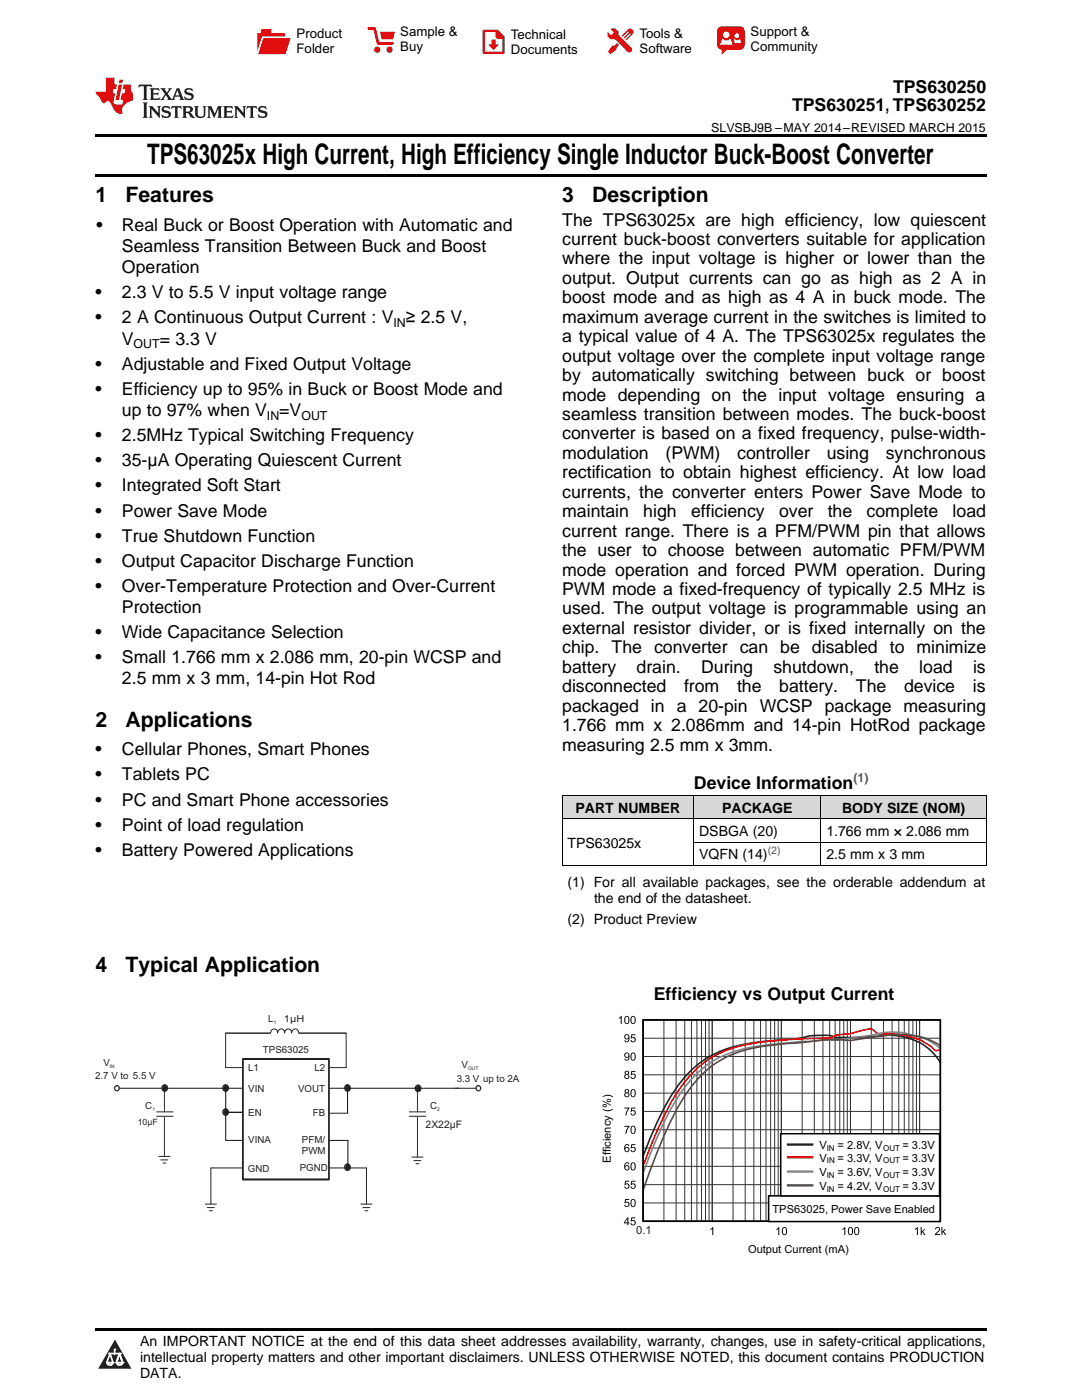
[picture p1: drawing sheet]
<svg xmlns="http://www.w3.org/2000/svg" width="216mm" height="279mm" viewBox="0 0 216 279" stroke-linecap="round" stroke-linejoin="round" font-family="sans-serif">
<defs><g id="words">
<text font-size="5.6" x="29.4" y="32.8">TPS63025x High Current, High Efficiency Single Inductor Buck-Boost Converter</text>
<g font-size="4.2">
<text x="19" y="40.4">1</text>
<text x="25" y="40.4">Features</text>
<text x="112.2" y="40.4">3</text>
<text x="118.2" y="40.4">Description</text>
<text x="19" y="145">2</text>
<text x="25" y="145">Applications</text>
<text x="19" y="193.9">4</text>
<text x="25" y="193.9">Typical Application</text>
</g>
<g font-size="3.5">
<text x="158" y="22.2">TPS630251, TPS630252</text>
<text x="178.2" y="18.6">TPS630250</text>
<text x="19.2" y="46.1">•</text>
<text x="24.3" y="46.1">Real Buck or Boost Operation with Automatic and</text>
<text x="112.2" y="45">The TPS63025x are high efficiency, low quiescent</text>
<text x="24.3" y="50.3">Seamless Transition Between Buck and Boost</text>
<text x="112.2" y="48.9">current buck-boost converters suitable for application</text>
<text x="112.2" y="52.8">where the input voltage is higher or lower than the</text>
<text x="19" y="59.5">•</text>
<text x="24.3" y="54.5">Operation</text>
<text x="24.3" y="59.5">2.3 V to 5.5 V input voltage range</text>
<text x="112.2" y="56.7">output. Output currents can go as high as 2 A in</text>
<text x="19" y="64.6">•</text>
<text x="24.3" y="64.6">2 A Continuous Output Current : V</text>
<text x="81" y="64.6">≥ 2.5 V,</text>
<text x="112.2" y="60.5">boost mode and as high as 4 A in buck mode. The</text>
<text x="112.2" y="64.4">maximum average current in the switches is limited to</text>
<text x="24.3" y="68.8">V</text>
<text x="31.9" y="68.8">= 3.3 V</text>
<text x="112.2" y="68.3">a typical value of 4 A. The TPS63025x regulates the</text>
<text x="19" y="73.8">•</text>
<text x="24.3" y="73.8">Adjustable and Fixed Output Voltage</text>
<text x="112.2" y="72.2">output voltage over the complete input voltage range</text>
<text x="112.2" y="76.1">by automatically switching between buck or boost</text>
<text x="19" y="78.8">•</text>
<text x="24.3" y="78.8">Efficiency up to 95% in Buck or Boost Mode and</text>
<text x="24.3" y="83">up to 97% when V =V</text>
<text x="112.2" y="79.9">mode depending on the input voltage ensuring a</text>
<text x="112.2" y="83.8">seamless transition between modes. The buck-boost</text>
<text x="19" y="88.1">•</text>
<text x="24.3" y="88.1">2.5MHz Typical Switching Frequency</text>
<text x="112.2" y="87.7">converter is based on a fixed frequency, pulse-width-</text>
<text x="19" y="93.1">•</text>
<text x="24.3" y="93.1">35-μA Operating Quiescent Current</text>
<text x="112.2" y="91.6">modulation</text>
<text x="112.2" y="95.5">rectification to obtain highest efficiency. At low load</text>
<text x="132.8" y="91.6">(PWM)</text>
<text x="147.1" y="91.6">controller</text>
<text x="165" y="91.6">using</text>
<text x="176.7" y="91.6">synchronous</text>
<text x="19" y="98.1">•</text>
<text x="24.3" y="98.1">Integrated Soft Start</text>
<text x="112.2" y="99.3">currents, the converter enters Power Save Mode to</text>
<text x="19" y="103.1">•</text>
<text x="24.3" y="103.1">Power Save Mode</text>
<text x="112.2" y="103.2">maintain</text>
<text x="112.2" y="107.1">current range. There is a PFM/PWM pin that allows</text>
<text x="128.4" y="103.2">high</text>
<text x="137.9" y="103.2">efficiency</text>
<text x="155.4" y="103.2">over</text>
<text x="165.2" y="103.2">the</text>
<text x="172.9" y="103.2">complete</text>
<text x="190.1" y="103.2">load</text>
<text x="19" y="108.1">•</text>
<text x="19" y="113.1">•</text>
<text x="24.3" y="108.1">True Shutdown Function</text>
<text x="24.3" y="113.1">Output Capacitor Discharge Function</text>
<text x="112.2" y="111">the user to choose between automatic PFM/PWM</text>
<text x="19" y="118.1">•</text>
<text x="24.3" y="118.1">Over-Temperature Protection and Over-Current</text>
<text x="112.2" y="114.9">mode operation and forced PWM operation. During</text>
<text x="112.2" y="118.7">PWM mode a fixed-frequency of typically 2.5 MHz is</text>
<text x="24.3" y="122.3">Protection</text>
<text x="112.2" y="122.6">used. The output voltage is programmable using an</text>
<text x="19" y="127.4">•</text>
<text x="24.3" y="127.4">Wide Capacitance Selection</text>
<text x="112.2" y="126.5">external resistor divider, or is fixed internally on the</text>
<text x="112.2" y="130.4">chip. The converter can be disabled to minimize</text>
<text x="19" y="132.4">•</text>
<text x="24.3" y="132.4">Small 1.766 mm x 2.086 mm, 20-pin WCSP and</text>
<text x="24.3" y="136.6">2.5 mm x 3 mm, 14-pin Hot Rod</text>
<text x="112.2" y="134.3">battery</text>
<text x="127" y="134.3">drain.</text>
<text x="139.9" y="134.3">During</text>
<text x="154.3" y="134.3">shutdown,</text>
<text x="174.5" y="134.3">the</text>
<text x="183.4" y="134.3">load</text>
<text x="194.2" y="134.3">is</text>
<text x="112.2" y="138.1">disconnected</text>
<text x="112.2" y="142">packaged in a 20-pin WCSP package measuring</text>
<text x="136.5" y="138.1">from</text>
<text x="147.1" y="138.1">the</text>
<text x="155.5" y="138.1">battery.</text>
<text x="170.8" y="138.1">The</text>
<text x="180.4" y="138.1">device</text>
<text x="194.1" y="138.1">is</text>
<text x="112.2" y="145.9">1.766 mm x 2.086mm and 14-pin HotRod package</text>
<text x="112.2" y="149.8">measuring 2.5 mm x 3mm.</text>
<text x="19" y="150.7">•</text>
<text x="19" y="155.8">•</text>
<text x="24.3" y="150.7">Cellular Phones, Smart Phones</text>
<text x="24.3" y="155.8">Tablets PC</text>
<text x="19" y="160.8">•</text>
<text x="24.3" y="160.8">PC and Smart Phone accessories</text>
<text x="138.5" y="157.5">Device Information</text>
<text x="19" y="165.8">•</text>
<text x="24.3" y="165.8">Point of load regulation</text>
<text x="19" y="170.8">•</text>
<text x="24.3" y="170.8">Battery Powered Applications</text>
<text x="130.5" y="199.5">Efficiency vs Output Current</text>
</g>
<g font-size="2.8">
<text x="114.8" y="162.2">PART NUMBER</text>
<text x="139.5" y="166.8">DSBGA (20)</text>
<text x="144.1" y="162.2">PACKAGE</text>
<text x="164.9" y="166.8">1.766 mm × 2.086 mm</text>
<text x="168" y="162.2">BODY SIZE (NOM)</text>
<text x="113.2" y="169.2">TPS63025x</text>
<text x="139.5" y="171.5">VQFN (14)</text>
<text x="164.9" y="171.5">2.5 mm x 3 mm</text>
<text x="113.2" y="177">(1) For all available packages, see the orderable addendum at</text>
<text x="113.2" y="184.4">(2) Product Preview</text>
<text x="118.5" y="180.2">the end of the datasheet.</text>
<text x="27.9" y="268.6">An IMPORTANT NOTICE at the end of this data sheet addresses availability, warranty, changes, use in safety-critical applications,</text>
<text x="27.9" y="271.8">intellectual property matters and other important disclaimers. UNLESS OTHERWISE NOTED, this document contains PRODUCTION</text>
<text x="27.9" y="275">DATA.</text>
</g>
<g font-size="2.6">
<text x="59.2" y="7.6">Product</text>
<text x="59.2" y="10.6">Folder</text>
<text x="79.9" y="7.3">Sample &amp;</text>
<text x="79.9" y="10.2">Buy</text>
<text x="101.9" y="7.8">Technical</text>
<text x="101.9" y="10.8">Documents</text>
<text x="127.6" y="7.6">Tools &amp;</text>
<text x="127.6" y="10.6">Software</text>
<text x="149.8" y="7.2">Support &amp;</text>
<text x="149.8" y="10.2">Community</text>
</g>
<g font-size="2.5">
<text x="141.9" y="26.3">SLVSBJ9B –MAY 2014–REVISED MARCH 2015</text>
<text x="78.5" y="65.3">IN</text>
<text x="26.7" y="69.5">OUT</text>
<text x="53.3" y="83.7">IN</text>
<text x="60.1" y="83.7">OUT</text>
</g>
<text font-size="2.5" fill="#00f" x="170.3" y="156.1">(1)</text>
<g font-size="2.2">
<text x="121.9" y="232" transform="rotate(-90 121.9 232)">Efficiency (%)</text>
<text x="163.5" y="229.3">V</text>
<text x="163.5" y="231.8">V</text>
<text x="167.1" y="229.3">= 2.8V, V</text>
<text x="167.1" y="231.9">= 3.3V, V</text>
<text x="180.1" y="229.3">= 3.3V</text>
<text x="180.1" y="231.9">= 3.3V</text>
<text x="163.5" y="237.4">V</text>
<text x="163.5" y="234.7">V</text>
<text x="167.1" y="237.5">= 4.2V, V</text>
<text x="167.1" y="234.8">= 3.6V, V</text>
<text x="180.1" y="237.5">= 3.3V</text>
<text x="180.1" y="234.8">= 3.3V</text>
<text x="154.1" y="242">TPS63025, Power Save Enabled</text>
<text x="149.3" y="250">Output Current (mA)</text>
</g>
<text font-size="2.2" fill="#231f20" x="127" y="246.4">0.1</text>
<text font-size="2.1" fill="#00f" x="153.2" y="170.4">(2)</text>
<text font-size="2.1" fill="#231f20" x="84.9" y="225.2">2X22µF</text>
<g font-size="1.9" fill="#231f20">
<text x="53.5" y="203.9">L</text>
<text x="56.7" y="204">1µH</text>
<text x="19" y="215.3">2.7 V to 5.5 V</text>
<text x="20.6" y="212.7">V</text>
<text x="49.5" y="213.8">L1</text>
<text x="52.5" y="210.1">TPS63025</text>
<text x="62.8" y="213.8">L2</text>
<text x="91.1" y="216">3.3 V up to 2A</text>
<text x="92.1" y="213.1">V</text>
<text x="29" y="221.3">C</text>
<text x="49.5" y="217.9">VIN</text>
<text x="59.5" y="217.9">VOUT</text>
<text x="85.8" y="221.3">C</text>
<text x="49.5" y="222.7">EN</text>
<text x="62.4" y="222.7">FB</text>
<text x="49.4" y="233.9">GND</text>
<text x="49.5" y="228.1">VINA</text>
<text x="59.8" y="233.7">PGND</text>
<text x="60.3" y="228.1">PFM/</text>
<text x="60.3" y="230.3">PWM</text>
</g>
<text font-size="1.7" fill="#231f20" x="27.5" y="224.6">10µF</text>
<g font-size="1.6">
<text x="165" y="229.7">IN</text>
<text x="165" y="232.2">IN</text>
<text x="176.2" y="229.7">OUT</text>
<text x="176.2" y="232.2">OUT</text>
<text x="165" y="237.8">IN</text>
<text x="165" y="235">IN</text>
<text x="176.2" y="237.8">OUT</text>
<text x="176.2" y="235">OUT</text>
</g>
<g font-size="1" fill="#231f20">
<text x="54.6" y="204.3">1</text>
<text x="21.9" y="213.1">IN</text>
<text x="93.4" y="213.5">OUT</text>
<text x="30.4" y="221.7">1</text>
<text x="87.2" y="221.7">2</text>
</g>
</g></defs>
<g fill="#d8d8d8">
<path d="M112.2 158.8h26.2v4.6h-26.2z"/>
<path d="M138.4 158.8h25.4v4.6h-25.4z"/>
<path d="M163.8 158.8h33v4.6h-33z"/>
</g>
<path d="M22.9 267.3l3.3 5.9h-6.6z" fill="#231f20"/>
<path d="M21.3 271.9h1.2l-.3 .5h-.3a.53 .53 0 0 1-.6-.5z" fill-rule="evenodd" fill="#fff"/>
<path d="M21.3 271.9h1.2l-.3 .5h-.3a.53 .53 0 0 1-.6-.5z" fill="none" stroke="#231f20" stroke-width=".33"/>
<path d="M21.3 271.9l1.2 .1-.3 .4h-.5z" fill="none" stroke="#fff" stroke-width=".33"/>
<path d="M22.9 270.2h.1" fill="none" stroke="#fff" stroke-width=".33"/>
<path d="M22.9 269.3v.9z" fill="#fff"/>
<path d="M22.9 269.3v.9z" fill="none" stroke="#fff" stroke-width=".33"/>
<circle cx="22.9" cy="269.3" r=".16" fill="#fff"/>
<path d="M21.8 270.1h.1" fill="none" stroke="#fff" stroke-width=".33"/>
<path d="M21.8 270.1h2.2z" fill="#fff"/>
<path d="M21.8 270.1h2.2z" fill="none" stroke="#fff" stroke-width=".33"/>
<circle cx="24" cy="270.1" r=".16" fill="#fff"/>
<path d="M23.2 271.9h.1" fill="none" stroke="#fff" stroke-width=".33"/>
<path d="M23.8 270.1l-.6 1.8z" fill="#fff"/>
<path d="M23.8 270.1l-.6 1.8z" fill="none" stroke="#fff" stroke-width=".33"/>
<path d="M23.8 270.1l.7 1.8z" fill="#fff"/>
<path d="M23.8 270.1l.7 1.8z" fill="none" stroke="#fff" stroke-width=".33"/>
<path d="M24.4 271.9h.1" fill="none" stroke="#fff" stroke-width=".33"/>
<circle cx="21.3" cy="271.9" r=".16" fill="#fff"/>
<path d="M22 270.1l-.7 1.8z" fill="#fff"/>
<path d="M22 270.1l-.7 1.8z" fill="none" stroke="#fff" stroke-width=".33"/>
<path d="M22 270.1l.5 1.8z" fill="#fff"/>
<path d="M22 270.1l.5 1.8z" fill="none" stroke="#fff" stroke-width=".33"/>
<circle cx="22.5" cy="271.9" r=".16" fill="#fff"/>
<path d="M23.3 271.9h1.2a.63 .63 0 0 1-.6 .5 .63 .63 0 0 1-.6-.5z" fill-rule="evenodd" fill="#fff"/>
<path d="M23.3 271.9h1.2a.63 .63 0 0 1-.6 .5 .63 .63 0 0 1-.6-.5z" fill="none" stroke="#231f20" stroke-width=".33"/>
<path d="M23.3 271.9h1.2l-.4 .5h-.5z" fill="none" stroke="#fff" stroke-width=".33"/>
<path d="M23.2 271.9h.1" fill="none" stroke="#fff" stroke-width=".33"/>
<circle cx="24.5" cy="271.9" r=".16" fill="#fff"/>
<g fill="#000">
<path d="M19 265.1h177.8v.5h-177.8z"/>
<path d="M123.5 203.1l.6-.4v1.6h-.2v-1.2l-.4 .2zM124.8 202.8a.57 .57 0 0 1 .7 .1 .57 .57 0 0 1 .1 .7 .57 .57 0 0 1-.5 .8 .57 .57 0 0 1-.5-.8zM124.9 203a.89 .89 0 0 0 .2 1.2 .83 .83 0 0 0 0-1.3zM126 202.8a.57 .57 0 0 1 .7 .1 .57 .57 0 0 1 .1 .7 .57 .57 0 0 1-.5 .8 .57 .57 0 0 1-.5-.8zM126.1 203a.89 .89 0 0 0 .2 1.2 .83 .83 0 0 0 0-1.3z"/>
<path d="M124.7 210.2a.62 .62 0 0 1 .8 0 .62 .62 0 0 1 .1 .8 .53 .53 0 0 1-.4 .7 .53 .53 0 0 1-.6-.4h.2a.37 .37 0 0 0 .5 .1 .37 .37 0 0 0 .1-.5 .51 .51 0 0 1-.7 .1 .51 .51 0 0 1 0-.8zM124.7 210.6a.35 .35 0 0 0 .7 0 .35 .35 0 0 0-.7 0zM126 210.1a.57 .57 0 0 1 .7 .1 .57 .57 0 0 1 .1 .7 .57 .57 0 0 1-.5 .8 .57 .57 0 0 1-.5-.8zM126.1 210.3a.89 .89 0 0 0 .2 1.2 .83 .83 0 0 0 0-1.3z"/>
<path d="M124.7 206.5a.62 .62 0 0 1 .8 .1 .62 .62 0 0 1 .1 .8 .53 .53 0 0 1-.4 .6 .53 .53 0 0 1-.6-.4h.2a.37 .37 0 0 0 .5 .2 .37 .37 0 0 0 .1-.6 .51 .51 0 0 1-.7 .1 .51 .51 0 0 1 0-.8zM124.7 206.9a.35 .35 0 0 0 .7 0 .35 .35 0 0 0-.7 0zM126 206.4h.8v.2h-.7v.4a.53 .53 0 0 1 .7 .3 .53 .53 0 0 1-.3 .7 .53 .53 0 0 1-.7-.4h.2a.34 .34 0 0 0 .5 .1 .34 .34 0 0 0 0-.5 .34 .34 0 0 0-.5 .1l-.2-.1z"/>
<path d="M124.7 217.5a.43 .43 0 0 1 .7-.1 .43 .43 0 0 1-.1 .7 .47 .47 0 0 1 .2 .7 .47 .47 0 0 1-.8 0 .47 .47 0 0 1 .2-.7l-.3-.2zM124.8 217.8a.26 .26 0 0 0 .5 0 .26 .26 0 0 0-.5 0zM124.8 218.5a.33 .33 0 0 0 .6 0 .33 .33 0 0 0-.6 0zM126 217.4a.57 .57 0 0 1 .7 .1 .57 .57 0 0 1 .1 .7 .57 .57 0 0 1-.5 .8 .57 .57 0 0 1-.5-.8zM126.1 217.6a.89 .89 0 0 0 .2 1.2 .83 .83 0 0 0 0-1.3z"/>
<path d="M124.7 213.8a.43 .43 0 0 1 .7 0 .43 .43 0 0 1-.1 .6 .47 .47 0 0 1 .2 .8 .47 .47 0 0 1-.8 0 .47 .47 0 0 1 .2-.8l-.3-.2zM124.8 214.1a.26 .26 0 0 0 .5 0 .26 .26 0 0 0-.5 0zM124.8 214.8a.33 .33 0 0 0 .6 0 .33 .33 0 0 0-.6 0zM126 213.7h.8v.2h-.7v.4a.53 .53 0 0 1 .7 .3 .53 .53 0 0 1-.3 .7 .53 .53 0 0 1-.7-.4h.2a.34 .34 0 0 0 .5 .1 .34 .34 0 0 0 0-.5 .34 .34 0 0 0-.5 .1h-.2z"/>
<path d="M124.7 235.6h.8v.2h-.6l-.1 .5a.53 .53 0 0 1 .8 .2 .53 .53 0 0 1-.4 .7 .53 .53 0 0 1-.6-.4h.2a.34 .34 0 0 0 .5 .1 .34 .34 0 0 0 0-.5 .34 .34 0 0 0-.5 .1h-.2zM126 235.6h.8v.2h-.7v.5a.53 .53 0 0 1 .7 .2 .53 .53 0 0 1-.3 .7 .53 .53 0 0 1-.7-.4h.2a.34 .34 0 0 0 .5 .1 .34 .34 0 0 0 0-.5 .34 .34 0 0 0-.5 .1h-.2z"/>
<path d="M124.6 224.7h1l-.6 1.6h-.2l.1-.5 .5-.9h-.8zM126 224.8a.57 .57 0 0 1 .7 0 .57 .57 0 0 1 .1 .7 .57 .57 0 0 1-.5 .8 .57 .57 0 0 1-.5-.8zM126.1 224.9a.89 .89 0 0 0 .2 1.2 .83 .83 0 0 0 0-1.3z"/>
<path d="M124.6 221h1l-.6 1.6h-.2l.1-.4 .5-1h-.8zM126 221h.8v.2h-.7v.5a.53 .53 0 0 1 .7 .2 .53 .53 0 0 1-.3 .7 .53 .53 0 0 1-.7-.4h.2a.34 .34 0 0 0 .5 .1 .34 .34 0 0 0 0-.5 .34 .34 0 0 0-.5 .1h-.2z"/>
<path d="M124.7 232.1l.6-.1 .3 .4h-.2a.32 .32 0 0 0-.4-.3 .32 .32 0 0 0-.2 .4l-.1 .2a.5 .5 0 0 1 .8 .1 .5 .5 0 0 1-.2 .8 .5 .5 0 0 1-.7-.3v-.8zM124.8 233.1a.35 .35 0 0 0 .7 0 .35 .35 0 0 0-.7 0zM126 232.1a.57 .57 0 0 1 .7 0 .57 .57 0 0 1 .1 .7 .57 .57 0 0 1-.5 .8 .57 .57 0 0 1-.5-.8zM126.1 232.2a.89 .89 0 0 0 .2 1.2 .83 .83 0 0 0 0-1.3z"/>
<path d="M124.7 228.5l.6-.2 .3 .4h-.2a.32 .32 0 0 0-.4-.2 .32 .32 0 0 0-.2 .4l-.1 .2a.5 .5 0 0 1 .8 .1 .5 .5 0 0 1-.2 .7 .5 .5 0 0 1-.7-.3v-.7zM124.8 229.4a.35 .35 0 0 0 .7 0 .35 .35 0 0 0-.7 0zM126 228.3h.8v.2h-.7v.5a.53 .53 0 0 1 .7 .2 .53 .53 0 0 1-.3 .7 .53 .53 0 0 1-.7-.4h.2a.34 .34 0 0 0 .5 .1 .34 .34 0 0 0 0-.5 .34 .34 0 0 0-.5 .1h-.2z"/>
<path d="M124.7 239.3h.8v.2h-.6l-.1 .4a.53 .53 0 0 1 .8 .3 .53 .53 0 0 1-.4 .7 .53 .53 0 0 1-.6-.4l.2-.1a.34 .34 0 0 0 .5 .2 .34 .34 0 0 0 0-.5 .34 .34 0 0 0-.5 0h-.2zM126 239.4a.57 .57 0 0 1 .7 0 .57 .57 0 0 1 .1 .7 .57 .57 0 0 1-.5 .8 .57 .57 0 0 1-.5-.8zM126.1 239.5a.89 .89 0 0 0 .2 1.2 .83 .83 0 0 0 0-1.3z"/>
<path d="M125.2 242.9h.2v1.1h.2v.1h-.2v.4h-.2v-.4h-.7zM125.2 243.2l-.5 .8h.5zM126 243h.8v.1h-.7v.5a.53 .53 0 0 1 .7 .2 .53 .53 0 0 1-.3 .7 .53 .53 0 0 1-.7-.4h.2a.34 .34 0 0 0 .5 .1 .34 .34 0 0 0 0-.5 .34 .34 0 0 0-.5 .1h-.2z"/>
<path d="M125.8 245.3l.6-.4v1.6h-.2v-1.3l-.4 .3zM127.1 245a.57 .57 0 0 1 .7 0 .57 .57 0 0 1 .1 .7 .57 .57 0 0 1-.5 .8 .57 .57 0 0 1-.5-.8zM127.2 245.2a.89 .89 0 0 0 .2 1.1 .83 .83 0 0 0 0-1.3zM128.3 245a.57 .57 0 0 1 .7 0 .57 .57 0 0 1 .2 .7 .57 .57 0 0 1-.6 .8 .57 .57 0 0 1-.5-.8zM128.4 245.2a.89 .89 0 0 0 .2 1.1 .83 .83 0 0 0 0-1.3zM129.4 245.3h.2v.2a.39 .39 0 0 1 .7 0l.2-.2 .4 .1 .1 1.1h-.2v-.7a.24 .24 0 0 0-.2-.3 .24 .24 0 0 0-.3 .2v.8h-.2v-.8a.27 .27 0 0 0-.3-.2 .27 .27 0 0 0-.2 .4v.6h-.2zM141.7 245.3l.6-.4v1.6h-.2v-1.3l-.4 .3zM154.9 245.3l.6-.4v1.6h-.2v-1.3l-.4 .3zM156.2 245a.57 .57 0 0 1 .7 0 .57 .57 0 0 1 .1 .7 .57 .57 0 0 1-.5 .8 .57 .57 0 0 1-.5-.8zM156.3 245.2a.89 .89 0 0 0 .2 1.1 .83 .83 0 0 0 0-1.3zM168.1 245.3l.6-.4v1.6h-.2v-1.3l-.4 .3zM169.4 245a.57 .57 0 0 1 .7 0 .57 .57 0 0 1 .1 .7 .57 .57 0 0 1-.5 .8 .57 .57 0 0 1-.5-.8zM169.5 245.2a.89 .89 0 0 0 .2 1.1 .83 .83 0 0 0 0-1.3zM170.6 245a.57 .57 0 0 1 .7 0 .57 .57 0 0 1 .2 .7 .57 .57 0 0 1-.6 .8 .57 .57 0 0 1-.5-.8zM170.7 245.2a.89 .89 0 0 0 .2 1.1 .83 .83 0 0 0 0-1.3zM182.6 245.3l.5-.4v1.6h-.1v-1.3l-.4 .3zM183.7 244.9h.2v.9l.5-.5h.2l-.4 .5 .5 .7h-.3l-.4-.6-.1 .1v.5h-.2zM186.7 245a.55 .55 0 0 1 .9 .2 .55 .55 0 0 1-.5 .8l-.3 .3h.8v.2h-1.1l.3-.5a.62 .62 0 0 0 .4-.9h-.3l-.1 .3-.2-.1zM187.9 244.9h.2v.9l.4-.5h.3l-.5 .5 .5 .7h-.2l-.4-.6-.1 .1v.5h-.2z"/>
</g>
<path d="M128.3 203.5h59.3v40.2h-59.3z" fill="none" stroke="#000" stroke-width=".24"/>
<g fill="none" stroke="#333" stroke-width=".2">
<path d="M128.3 203.5h59.3v40.2h-59.3zM128.3 218.2h59.3M128.3 214.5h59.3M128.3 210.9h59.3M128.3 207.2h59.3M132.5 203.5v40.2M134.9 203.5v40.2M136.6 203.5v40.2M138 203.5v40.2M139.1 203.5v40.2M140 203.5v40.2M140.8 203.5v40.2"/>
<path d="M141.5 203.5v40.2M142.1 203.5v40.2M146.3 203.5v40.2M148.7 203.5v40.2M150.4 203.5v40.2M151.8 203.5v40.2M152.8 203.5v40.2M153.8 203.5v40.2M154.6 203.5v40.2M155.3 203.5v40.2M155.9 203.5v40.2M160.1 203.5v40.2"/>
<path d="M162.5 203.5v40.2M164.2 203.5v40.2M165.5 203.5v40.2M166.6 203.5v40.2M167.6 203.5v40.2M168.4 203.5v40.2M169.1 203.5v40.2M169.7 203.5v40.2M173.9 203.5v40.2M176.3 203.5v40.2M178 203.5v40.2M179.3 203.5v40.2"/>
<path d="M180.4 203.5v40.2M181.4 203.5v40.2M182.2 203.5v40.2M182.9 203.5v40.2M183.5 203.5v40.2M128.3 236.4h59.3M128.3 232.8h59.3M128.3 229.1h59.3M128.3 225.5h59.3M128.3 221.8h59.3M128.3 240.1h59.3"/>
</g>
<path d="M187.6 212.1a11.3 11.3 0 0 0-9.6-5.5l-8.3 .5-2.8-.1-1.3-.4a16.7 16.7 0 0 0-5.5 .5l-1.4 .2a56.2 56.2 0 0 0-13.8 2.1 19.2 19.2 0 0 0-9.7 7.3 56.3 56.3 0 0 0-6.9 14" fill="none" stroke="#231f20" stroke-width=".32"/>
<path d="M187.6 209.6l-.9 .1a12.2 12.2 0 0 0-8.7-3.4h-2.8l-1.3-1-1.4 .2a17.3 17.3 0 0 1-5.6 1.1l-1.3 .6-4.2 .1a79.7 79.7 0 0 0-13.8 1.5 19.7 19.7 0 0 0-12.4 9 69.5 69.5 0 0 0-6.9 14.9" fill="none" stroke="#f00" stroke-width=".32"/>
<path d="M187.6 209.3l-.3-.3a9.4 9.4 0 0 0-5.2-2.3 11.1 11.1 0 0 0-6.9-.4l-1.3 .3-7 1h-2.7l-2.8 .3-1.3-.1-1.4 .2a64.1 64.1 0 0 0-12.4 1.9 20 20 0 0 0-11.1 9.1 74.6 74.6 0 0 0-6.9 15.1" fill="none" stroke="#808285" stroke-width=".32"/>
<path d="M187.6 208.7l-.9-.6a14.9 14.9 0 0 0-10.1-1.4l-6.9 1-1.4-.1a31.7 31.7 0 0 0-8.2 .5 48 48 0 0 0-13.8 2.3 19.8 19.8 0 0 0-9.7 8.4 91.8 91.8 0 0 0-8.3 18.7" fill="none" stroke="#6b4d29" stroke-width=".32"/>
<path d="M128.3 203.5h59.3v40.2h-59.3z" fill="none" stroke="#000" stroke-width=".32"/>
<g fill="#fff">
<path d="M155.8 231.4h31.6v7.3h-31.6z"/>
<path d="M153.4 238.7h34.2v5.1h-34.2z"/>
</g>
<path d="M153.4 238.7h34.2v5.1h-34.2z" fill="none" stroke="#000" stroke-width=".31"/>
<path d="M155.8 226.3h31.7v12.4h-31.7z" fill="#fff"/>
<path d="M155.8 226.3h31.7v12.4h-31.7z" fill="none" stroke="#000" stroke-width=".3"/>
<path d="M157.2 228.4h4.9" fill="none" stroke="#231f20" stroke-width=".46"/>
<path d="M157.2 236.6h4.9" fill="none" stroke="#6b4d29" stroke-width=".46"/>
<path d="M157.2 231h4.9" fill="none" stroke="#ee1d23" stroke-width=".46"/>
<path d="M157.2 233.8h4.9" fill="none" stroke="#808285" stroke-width=".46"/>
<g fill="#fff">
<path d="M122.9 244.9h8.1v2.2h-8.1z" fill-rule="evenodd"/>
<path d="M130.8 244.8h5.3v2.1h-5.3z" fill-rule="evenodd"/>
</g>
<path d="M130.8 244.8h5.3v2.1h-5.3z" fill="none" stroke="#fff" stroke-width=".2"/>
<path d="M23.7 217.2h67.8M45 206.2h9M45 213.1h24.1M45 227.6h24.5M61.2 222h-16.1M73.1 233.1h-31" fill="none" stroke="#231f20" stroke-width=".2"/>
<path d="M54 207.5l5.6-.1v1.5h-5.6z" fill-rule="evenodd" fill="#fff"/>
<path d="M55.4 206.1a.7 .7 0 0 0-.7-.8 .7 .7 0 0 0-.7 .8M56.8 206.1a.7 .7 0 0 0-.7-.8 .7 .7 0 0 0-.7 .8M58.2 206.1a.7 .7 0 0 1 .7-.8 .7 .7 0 0 1 .7 .8M58.2 206.1a.7 .7 0 0 0-.7-.8 .7 .7 0 0 0-.7 .8" fill="none" stroke="#231f20" stroke-width=".2"/>
<path d="M48.5 211.3h17.1v24.1h-17.1z" fill-rule="evenodd" fill="#fff"/>
<path d="M48.5 211.3h17.1v24.1h-17.1z" fill="none" stroke="#231f20" stroke-width=".37"/>
<path d="M45 206.2v6.9M45 216.8v5.2M69.1 206.2v6.9M83.3 217.2v13.7M41 240.3h2.2M41.4 241h1.4M41.8 241.6h.6" fill="none" stroke="#231f20" stroke-width=".2"/>
<path d="M32.2 228.9h1.8v.8h-1.8z" fill-rule="evenodd" fill="#fff"/>
<path d="M32.8 217.1v13.7M59.6 206.2h9.5" fill="none" stroke="#231f20" stroke-width=".2"/>
<path d="M82.4 221.9h1.8v.9h-1.8z" fill-rule="evenodd" fill="#fff"/>
<path d="M81.7 221.9h3.2M81.7 222.8h3.2" fill="none" stroke="#231f20" stroke-width=".2"/>
<path d="M31.3 221.9h1.8v.9h-1.8z" fill-rule="evenodd" fill="#fff"/>
<g fill="none" stroke="#231f20" stroke-width=".2">
<path d="M69.3 216.9v5.2M90.8 217.2h4.2M31.2 221.9h3.3M31.2 222.8h3.3M31.7 230.8h2.2M32.1 231.5h1.4M32.5 232.1h.6M42.1 233.1v7.2M45 222.1v5.4M69.4 222.2h-3.5M73.1 233.1v7.2M82.2 230.9h2.2"/>
<path d="M82.6 231.6h1.4M83 232.2h.6M72 240.3h2.2M72.4 241h1.4M72.8 241.6h.6"/>
</g>
<g fill="none" stroke="#231f20" stroke-width=".23">
<circle cx="23.3" cy="217.2" r=".5"/>
<circle cx="95.4" cy="217.2" r=".5"/>
</g>
<circle cx="45.1" cy="221.9" r=".5" fill="#231f20"/>
<circle cx="45" cy="221.9" r=".59" fill="none" stroke="#231f20" stroke-width=".28"/>
<path d="M69.4 227.7v5.4" fill="none" stroke="#231f20" stroke-width=".2"/>
<circle cx="69.4" cy="232.9" r=".5" fill="#231f20"/>
<circle cx="69.3" cy="232.9" r=".59" fill="none" stroke="#231f20" stroke-width=".28"/>
<circle cx="83.5" cy="217.2" r=".5" fill="#231f20"/>
<circle cx="83.4" cy="217.2" r=".59" fill="none" stroke="#231f20" stroke-width=".28"/>
<circle cx="45.1" cy="217.1" r=".5" fill="#231f20"/>
<circle cx="45" cy="217.1" r=".59" fill="none" stroke="#231f20" stroke-width=".28"/>
<circle cx="32.9" cy="217.1" r=".5" fill="#231f20"/>
<circle cx="32.8" cy="217.1" r=".59" fill="none" stroke="#231f20" stroke-width=".28"/>
<circle cx="69.4" cy="217.1" r=".5" fill="#231f20"/>
<circle cx="69.3" cy="217.1" r=".59" fill="none" stroke="#231f20" stroke-width=".28"/>
<path d="M112.2 158.7h84.6M112.2 158.8v14M138.4 158.8v14M163.8 158.8v14M196.8 158.8v14M112.2 172.7h84.6M112.2 163.4h84.6M138.4 168h58.4" fill="none" stroke="#000" stroke-width=".2"/>
<path d="M19 34.8h177.8v.5h-177.8zM19 26.8h177.8v.6h-177.8z" fill="#000"/>
<path d="M27.7 16.9l-.1 .6 .6-.3h.5v.2v2.2l-.2 .4h1l-.2-.4v-2.2v-.2h.5l.6 .3-.2-.6zM29.9 17.6l.2 .4v1.6l-.2 .4h1.9l.1-.6a1.09 1.09 0 0 1-1.3 .1v-.6h.6l.4 .2v-.7l-.2 .2h-.8v-.6l.2-.1a1.01 1.01 0 0 1 1 .3l-.1-.6zM32 17.6l.9 1.2-1 1.2h.9l-.2-.3 .5-.7 .5 .7-.3 .3h1.7l-.2-.3 .1-.4h1l.1 .4-.2 .3h1l-.3-.4-.7-2h-.5l-1 2.2-.8-1.1 .9-1.1h-.9l.2 .2-.4 .7-.4-.7 .2-.2zM35.4 18l.4 1h-.8zM37 17.7a.66 .66 0 0 0-.2 .8 .66 .66 0 0 0 .6 .4l.7 .2 .1 .2a.8 .8 0 0 1-.7 .4 .8 .8 0 0 1-.7-.5l.1 .8 .2-.2a.94 .94 0 0 0 1.1 .1 .94 .94 0 0 0 .4-.9 1.48 1.48 0 0 0-1.3-.6v-.4a1.1 1.1 0 0 1 1.2 .2l-.2-.6-.2 .1-.5-.1zM28.5 20.4l.2 .4v2.3l-.2 .4h1l-.2-.4v-2.3l.2-.4zM29.7 21.2l.2 .4v1.5l-.2 .4h.8l-.3-.4 .1-1.3 1.6 1.8v-2l.2-.4h-.7l.2 .2v1.1l-1.2-1.3zM32.5 21.3a.66 .66 0 0 0-.2 .8 .66 .66 0 0 0 .6 .4l.6 .2 .2 .2a.8 .8 0 0 1-.8 .4 .8 .8 0 0 1-.7-.5l.2 .7 .2-.1a.94 .94 0 0 0 1 .1 .94 .94 0 0 0 .5-1 1.47 1.47 0 0 0-1.3-.6l-.1-.3a1.1 1.1 0 0 1 1.3 .2l-.2-.6-.2 .1-.5-.2zM34.3 21.2l-.2 .6a.64 .64 0 0 1 .8-.3v1.6l-.2 .4h1l-.3-.4 .1-1.6a.66 .66 0 0 1 .8 .3l-.2-.6zM36.3 21.2l.3 .4v1.5l-.3 .4h1l-.2-.2v-.7h.5l.1 .1a.8 .8 0 0 0 1.2 .7l-1-1a.62 .62 0 0 0 .6-.5 .62 .62 0 0 0-.6-.7zM37.1 21.5h.1a.48 .48 0 0 1 .6 0 .48 .48 0 0 1 .1 .6l-.2 .1-.6 .1zM38.7 21.2l.2 .2a2.29 2.29 0 0 0 .4 2 1.05 1.05 0 0 0 1.7-.7v-1.3l.2-.2h-.8l.2 .4v1.1a.61 .61 0 0 1-.6 .6 .61 .61 0 0 1-.6-.6v-1.1l.3-.4zM41.3 21.2l.3 .4v1.5l-.3 .4h.8l-.2-.4v-1.4l.8 1.9 .9-1.9v1.4l-.2 .4h.9l-.2-.4v-1.5l.2-.4h-.8l-.7 1.5-.6-1.5zM44.5 21.2l.2 .4v1.5l-.2 .4h1.9l.2-.6a1.1 1.1 0 0 1-1.4 .2v-.7h.6l.4 .2v-.6l-.2 .1-.8 .1v-.6l.2-.1a1.02 1.02 0 0 1 1.1 .2l-.2-.5zM46.7 21.2l.2 .4v1.5l-.2 .4h.8l-.3-.4 .1-1.3 1.6 1.8v-2l.2-.4h-.7l.2 .2v1.1l-1.2-1.3zM49.3 21.2l-.1 .6a.64 .64 0 0 1 .8-.3v1.6l-.3 .4h1l-.2-.4v-1.6a.66 .66 0 0 1 .8 .3l-.1-.6zM51.7 21.3a.66 .66 0 0 0-.2 .7 .66 .66 0 0 0 .7 .5l.6 .2 .1 .2a.8 .8 0 0 1-.7 .4 .8 .8 0 0 1-.7-.5l.1 .7 .2-.1a.94 .94 0 0 0 1.1 .1 .94 .94 0 0 0 .4-1 1.48 1.48 0 0 0-1.2-.6l-.1-.3a1.1 1.1 0 0 1 1.2 .2l-.2-.6-.1 .1-.6-.2z" fill="#231f20"/>
<path d="M21.1 15.5v2.8h-2v.4l.9 .9a.96 .96 0 0 0 1 1 .59 .59 0 0 1 .5-.4 .59 .59 0 0 1 .5 .3l.4 .8a1.61 1.61 0 0 0 2.1 1.3 1.63 1.63 0 0 1 1.1-2.2l.9-.3v-1.5a1.6 1.6 0 0 1-.4-1.7h-1.4l-.2 .9h.5l-.2 .8h-.5l-.2 1v.3h.5l-.2 .9h-.7a.74 .74 0 0 1-1-.6l.3-1.6h-.5l.2-.8h.5l.1-.9h-.4v-1.4zM23.7 16.9l-.7 3h.8l.6-3zM23.8 15.9l-.1 .7h.7l.2-.7z" fill="#ee1d23"/>
<g fill="#d60000">
<path d="M52.1 5.8h2v.8h2.8v4.2h-5.5v-4.2h.7z" fill-rule="evenodd"/>
<path d="M52.4 7.5h5.6l-1 3.3h-5.6z" fill-rule="evenodd"/>
</g>
<path d="M52.4 7.4h5.7l-.1 .1h-5.5l-1.1 3.3z" fill-rule="evenodd" fill="#fff"/>
<path d="M52.4 7.4h5.7l-.1 .1h-5.5l-1.1 3.3z" fill="none" stroke="#fff" stroke-width=".2"/>
<path d="M73.6 5.7h1.1l.7 2.9h2.9" fill="none" stroke="#d60000" stroke-width=".55"/>
<g fill="#d60000">
<path d="M75.8 6.3h3l-.4 1.6h-2.2z" fill-rule="evenodd"/>
<circle cx="75.3" cy="9.9" r=".62"/>
<circle cx="77.7" cy="9.9" r=".62"/>
</g>
<path d="M96.5 6.2h2.7l1.3 1.2v3.1h-4z" fill="none" stroke="#d60000" stroke-width=".44"/>
<g fill="#d60000">
<path d="M98.1 7.9h.8v1h.5l-.9 1.1-1-1v-.1h.6z" fill-rule="evenodd"/>
<path d="M98.9 6.2h.3l1.3 1.2v.4h-1.3l-.3-.4z" fill-rule="evenodd"/>
<path d="M121.9 5.7h.8l.7 .6 .1 .7 2.5 2.5-.8 .8-2.3-2.3-1.1-.2-.6-.6v-.8l.7 .6 .5-.4v-.2l-.5-.5z" fill-rule="evenodd"/>
<path d="M122.2 9.1h.4l.5-.5 .4 .4-.5 .5v.4l-1.2 .9-.5-.5z" fill-rule="evenodd"/>
<path d="M125.3 5.9a.67 .67 0 0 1 .9 0 .67 .67 0 0 1 0 .9z" fill-rule="evenodd"/>
<path d="M125.3 5.9l.9 .9-1.2 1.2h-.2v-.2l1-.9v-.2h-.2l-.9 1h-.2v-.2l.9-1 .1-.2h-.3l-.9 1h-.2v-.2z" fill-rule="evenodd"/>
<circle cx="125.6" cy="9.9" r=".54"/>
</g>
<path d="M123.3 6.3v.7" fill="none" stroke="#d60000" stroke-width=".2"/>
<g fill="#d60000">
<path d="M143.4 5.5l.6-.2h3.6a.95 .95 0 0 1 1 .9v2.8a.95 .95 0 0 1-1 .9h-3.6a.95 .95 0 0 1-.9-.9v-2.8z" fill-rule="evenodd"/>
<path d="M144 9.9h.9l-.7 .9h-.2z" fill-rule="evenodd"/>
</g>
<g fill="#fff">
<path d="M146.6 8.6h1.3z"/>
<path d="M144.1 7.8h.3l.1 .2h.8l.2-.2h.3l.4 1.1h-2.5z" fill-rule="evenodd"/>
<path d="M146.4 7.8h.3l.1 .2h.5l.2-.2h.2l.2 .8h-1.3z" fill-rule="evenodd"/>
<circle cx="144.9" cy="6.9" r=".65"/>
<circle cx="147" cy="7.1" r=".48"/>
</g>
<use href="#words"/>
</svg>
